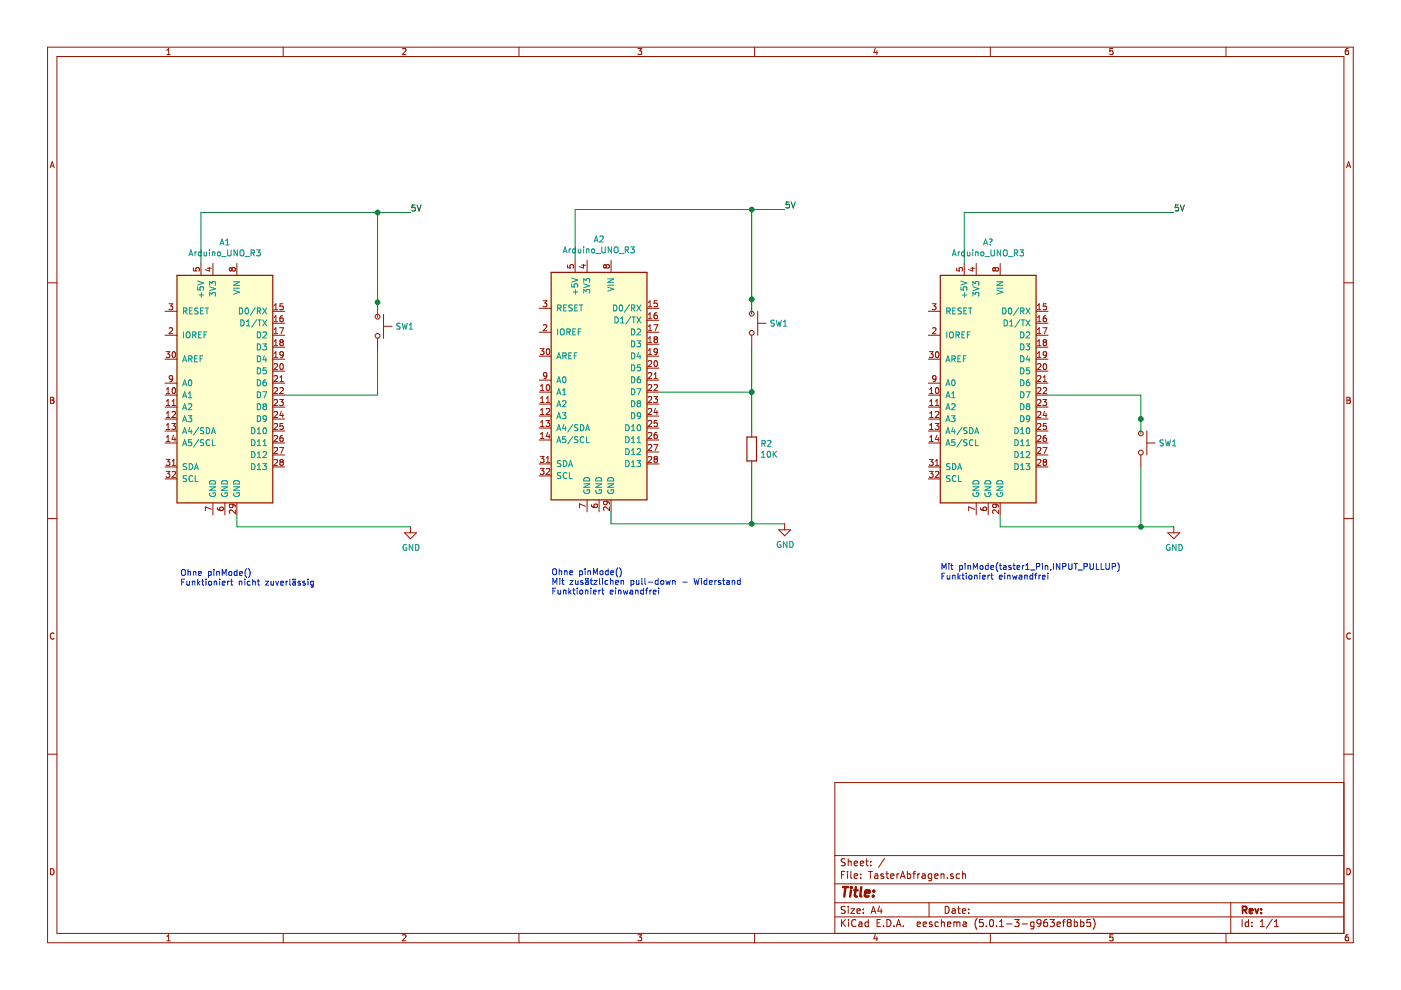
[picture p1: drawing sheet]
<svg xmlns="http://www.w3.org/2000/svg" width="297mm" height="210mm" viewBox="0 0 297 210" stroke-linecap="round" stroke-linejoin="round" font-family="sans-serif">
<g fill="#fffecd" stroke="#fffecd" stroke-width=".25">
<path d="M37.5 58.4h20.3v48.2h-20.3z" fill-rule="evenodd"/>
<path d="M116.9 57.8h20.3v48.2h-20.3z" fill-rule="evenodd"/>
<path d="M199.4 58.4h20.3v48.2h-20.3z" fill-rule="evenodd"/>
</g>
<path d="M37.5 58.4h20.3v48.2h-20.3zM116.9 57.8h20.3v48.2h-20.3zM199.4 58.4h20.3v48.2h-20.3zM158.4 92.7h2v5h-2z" fill="none" stroke="#981200" stroke-width=".25"/>
<g fill="none" stroke="#981200" stroke-width=".21">
<path d="M10.1 10h276.8v189.9h-276.8zM12.1 12h272.8v185.9h-272.8zM35.4 11.6h.7M35.4 10.6l.4-.3v1.3M60 10v2M85.3 10.4l.5-.1 .3 .3-.8 1h.8M110 10v2M135.3 10.3h.8l-.5 .5 .4 .1v.5l-.2 .2-.5-.2M160 10v2M185.6 10.2l-.3 .9h.8M185.9 10.7v.9M210 10v2"/>
<path d="M235.9 10.3h-.6v.6l.6-.1v.6l-.1 .2-.5-.2M259.9 10v2M285.9 10.3h-.4l-.2 .3-.1 .7 .3 .3 .4-.2v-.6h-.4l-.3 .2M10.6 35.6l.5-1.3 .4 1.3M10.7 35.2h.7M285.5 35.6l.4-1.3 .5 1.3M285.6 35.2h.6M10.1 60h2M41 56.8v.6l.6 .1-.1-.5 .2-.3h.3l.3 .3-.2 .5M42.6 55.8v2.6M44 56.9h.8M44.4 56.7v.8l-.9-.3"/>
<path d="M45.1 55.8v2.6M49.2 57l-.3-.3-.3 .3v.2l.3 .3 .3-.3M49.2 57l.2-.3h.3l.2 .3-.1 .3-.1 .2h-.3l-.2-.3M49.2 57v.2M50.2 55.8v2.6M120.3 56.2v.6h.6l-.1-.4 .3-.3h.3l.2 .3-.1 .4M121.9 55.2v2.6M123.3 56.2h.8M123.7 56.1v.7l-.9-.3M124.5 55.2v2.6M128.5 56.4l-.2-.3-.3 .3v.2l.2 .2 .3-.2M128.5 56.4l.2-.3h.3l.2 .3v.3l-.2 .1h-.3l-.2-.2"/>
<path d="M128.5 56.4v.2M129.6 55.2v2.6M202.8 56.8v.6l.6 .1-.1-.5 .3-.3h.3l.2 .3-.1 .5M204.4 55.8v2.6M205.8 56.9h.8M206.2 56.7v.8l-.9-.3M207 55.8v2.6M211 57l-.2-.3-.3 .3v.2l.2 .3 .3-.3M211 57l.2-.3h.3l.2 .3v.3l-.2 .2h-.3l-.2-.3M211 57v.2M212.1 55.8v2.6M284.9 60h2"/>
<path d="M35 66h2.5M35 71.1h2.5M35 76.2h2.5M35.2 74.6h.8l-.4 .4 .4 .2v.5l-.2 .1-.6-.1M35.8 64.4h.8l-.4 .5 .3 .1 .1 .4-.2 .3-.6-.2M35.9 69.6l.5-.1 .2 .3-.8 .9h.8M36.6 74.7l.2-.1a.67 .67 0 0 1 .4 .6 .67 .67 0 0 1-.4 .6l-.3-.5zM57.8 66h2.6M57.8 68.5h2.6M57.8 71.1h2.6M57.8 73.6h2.6M57.8 76.2h2.6"/>
<path d="M57.8 78.7h2.6M58.1 64.8l.4-.4v1.3M58.1 67.3l.4-.4v1.3M58.1 69.8l.4-.3v1.2M58.1 65.7h.8M58.1 72.4l.4-.4v1.3M58.1 74.9l.4-.3v1.2M58.1 68.2h.8M58.1 70.7h.8M58.1 73.3h.8M58.1 75.8h.8M58.1 77.2l.5-.1 .3 .4-.8 .9h.8"/>
<path d="M58.1 79.8l.5-.2 .3 .4-.8 .9h.8M59.3 69.5h.8l-.5 1.2M59.3 72.3h.1M59.3 72.3l.3 .3M59.3 72.3l.3-.3h.2l.3 .3M59.3 80l.4-.4v1.3M59.5 77.2l.1-.1a.67 .67 0 0 1 .5 .6 .67 .67 0 0 1-.5 .7l-.3-.5zM59.6 72.6l-.3 .2 .1 .4 .2 .1 .3-.1 .2-.1v-.3l-.3-.2M59.6 72.6h.2M59.9 66.9l-.4 .2-.2 .4 .1 .6 .5 .1 .2-.2-.2-.5-.3-.1-.3 .3M60 64.4h-.6l-.1 .6 .5-.1 .3 .2v.3l-.3 .3-.5-.2M60.1 72.3h.1"/>
<path d="M60.1 75.1l-.3 .2h-.3l-.1-.6 .4-.1 .3 .2-.1 .7-.2 .3h-.3M60.1 72.3l-.3 .3M80 71.7v2.6M81.3 69.2h1.8M81.3 66.6v5.1M114.3 65.4h2.6M114.3 70.4h2.6M114.3 75.5h2.6M114.5 73.9h.8l-.4 .5 .4 .1v.6l-.2 .1-.6-.1M115.2 63.8h.7l-.4 .5 .4 .1v.4l-.2 .2-.5-.1M115.2 69l.5-.2 .2 .4-.7 .9h.7M115.9 74l.2-.1a.67 .67 0 0 1 .5 .7 .67 .67 0 0 1-.5 .6l-.3-.5z"/>
<path d="M115.9 79.6l-.2 .2-.4-.1-.1-.1 .1-.5 .4-.1 .2 .3-.1 .8-.5 .2M137.2 65.4h2.5M137.2 67.9h2.5M137.2 70.4h2.5M137.2 73h2.5M137.2 75.5h2.5M137.2 78.1h2.5M137.4 64.1l.4-.3v1.2M137.4 66.7l.4-.4v1.3M137.4 69.2l.4-.4v1.3M137.4 65h.8M137.4 71.7l.4-.3v1.3"/>
<path d="M137.4 74.3l.4-.4v1.3M137.4 67.6h.8M137.4 70.1h.8M137.4 72.7h.8M137.4 75.2h.8M137.4 76.6l.5-.1 .3 .3-.8 .9h.8M137.4 79.1l.5-.1 .3 .4-.8 .9h.8M138.6 68.8h.9l-.6 1.3M138.7 79.4l.3-.4v1.3M138.8 76.6l.2-.1a.67 .67 0 0 1 .4 .6 .67 .67 0 0 1-.4 .6l-.3-.5zM138.9 71.9l-.2 .3v.3l.2 .2 .4-.1 .1-.2v-.2l-.3-.3M138.9 71.9l-.2-.2 .2-.3h.2l.3 .2-.3 .3"/>
<path d="M138.9 71.9h.2M139.3 66.3l-.5 .1-.1 .5v.5l.6 .1 .1-.2-.1-.4-.4-.1-.2 .2M139.3 63.8h-.6v.6l.4-.1 .3 .2v.3l-.3 .2-.4-.1M139.4 74.5l-.3 .2h-.3l-.1-.7 .4-.1 .3 .3-.1 .7-.2 .2-.3 .1M159.4 71.1v2.5M160.6 68.5h1.8M160.6 66v5.1M196.8 66h2.6M196.8 71.1h2.6M196.8 76.2h2.6M197.1 74.6h.7l-.4 .4 .4 .2v.5l-.2 .1-.5-.1M197.7 64.4h.7l-.4 .5 .4 .1v.4l-.2 .3-.5-.2"/>
<path d="M197.7 69.6l.5-.1 .2 .3-.7 .9h.7M198.4 74.7l.2-.1a.67 .67 0 0 1 .5 .6 .67 .67 0 0 1-.5 .6l-.3-.5zM219.7 66h2.5M219.7 68.5h2.5M219.7 71.1h2.5M219.7 73.6h2.5M219.7 76.2h2.5M219.7 78.7h2.5M219.9 65.7h.8M219.9 68.2h.8M219.9 70.7h.8M219.9 73.3h.8"/>
<path d="M219.9 75.8h.8M219.9 77.2l.5-.1 .3 .4-.8 .9h.8M219.9 79.8l.5-.2 .3 .4-.8 .9h.8M219.9 67.3l.4-.4v1.3M219.9 69.8l.4-.3v1.2M219.9 64.8l.4-.4v1.3M219.9 72.4l.4-.4v1.3M219.9 74.9l.4-.3v1.2M221.1 69.5h.9l-.6 1.2M221.2 72.3l.2-.3h.3l.2 .3M221.2 72.3h.1M221.2 72.3l.2 .3"/>
<path d="M221.2 80l.3-.4v1.3M221.3 77.2l.2-.1a.67 .67 0 0 1 .4 .6 .67 .67 0 0 1-.4 .7l-.3-.5zM221.4 72.6l-.2 .2v.4l.2 .1 .4-.1 .1-.1v-.3l-.2-.2M221.4 72.6h.3M221.8 66.9l-.5 .2-.1 .4v.6l.6 .1 .1-.2-.1-.5-.4-.1-.2 .3M221.8 64.4h-.6v.6l.5-.1 .2 .2v.3l-.2 .3-.5-.2M221.9 75.1l-.2 .2h-.4l-.1-.6 .5-.1 .2 .2-.1 .7-.1 .3h-.4M221.9 72.3h.1M221.9 72.3l-.2 .3M10.7 84.2h.5l.2 .3-.2 .3 .3 .3-.3 .4h-.5zM10.7 84.8h.5M35 83.8h2.5"/>
<path d="M35 86.3h2.5M35 88.8h2.5M35 91.4h2.5M35 93.9h2.5M35 81.2h2.5M35 99h2.5M35.2 97.4h.8l-.4 .5 .4 .1v.5l-.2 .2-.6-.2M35.2 99.9h.8l-.4 .5 .4 .2v.5l-.2 .1-.6-.1M35.3 83.4h.7M35.3 82.5l.3-.3v1.2M35.3 85.1l.3-.4v1.3M35.3 87.6l.3-.3v1.2"/>
<path d="M35.3 90.1l.3-.3v1.3M35.3 92.7l.3-.4v1.3M35.3 86h.7M35.3 88.5h.7M35.3 91.1h.7M35.3 93.6h.7M36.4 89.8h.8l-.4 .5 .3 .1 .1 .4-.2 .3-.6-.2M36.5 87.4l.5-.1 .2 .3-.8 .9h.8M36.5 86h.7M36.5 85.1l.3-.4v1.3M36.5 97.8l.3-.4v1.3M36.5 98.7h.7"/>
<path d="M36.6 82.3l.2-.1a.67 .67 0 0 1 .4 .6 .67 .67 0 0 1-.4 .6l-.3-.4zM36.6 80.2l-.2 .2h-.4l-.1-.2 .1-.4 .4-.2 .2 .3-.2 .9-.4 .1M36.8 92.3l-.3 .9h.8M37.1 92.8v.8M57.8 83.8h2.6M57.8 86.3h2.6M57.8 88.8h2.6M57.8 91.4h2.6M57.8 93.9h2.6M57.8 81.2h2.6M57.8 96.5h2.6M57.8 99h2.6"/>
<path d="M58.1 82.3l.5-.1 .3 .3-.8 .9h.8M58.1 84.8l.5-.1 .3 .4-.8 .9h.8M58.1 87.4l.5-.1 .3 .3-.8 .9h.8M58.1 89.9l.5-.1 .3 .3-.8 1h.8M58.1 92.5l.5-.2 .3 .4-.8 .9h.8M58.1 95l.5-.1 .3 .3-.8 .9h.8M58.1 97.5l.5-.1 .3 .4-.8 .9h.8M59.3 84.7h.8l-.5 .5 .4 .1 .1 .5-.3 .2-.5-.1M59.3 94.9h.8l-.5 1.2M59.3 82.3l.5-.1 .3 .3-.8 .9h.8M59.3 80.9h.8M59.6 98l-.3-.3 .3-.3h.2l.3 .3-.3 .3"/>
<path d="M59.6 98l-.3 .2 .1 .3 .2 .2 .3-.1 .2-.2v-.2l-.3-.2M59.6 98h.2M59.6 87.2l-.3 .9h.8M59.9 92.3l-.4 .2-.2 .4 .1 .6h.5l.2-.1-.2-.5-.3-.1-.3 .3M59.9 87.7v.8M60 89.8h-.6l-.1 .6 .5-.1 .3 .2v.3l-.3 .3-.5-.2M114.3 83.1h2.6M114.3 85.7h2.6M114.3 88.2h2.6M114.3 90.8h2.6M114.3 93.3h2.6M114.3 80.6h2.6"/>
<path d="M114.3 98.4h2.6M114.5 96.8h.8l-.4 .5 .4 .1v.5l-.2 .1-.6-.1M114.5 99.3h.8l-.4 .5 .4 .1v.6l-.2 .1-.6-.1M114.6 82.8h.7M114.6 81.9l.4-.4v1.3M114.6 84.4l.4-.3v1.2M114.6 87l.4-.4v1.3M114.6 89.5l.4-.3v1.2M114.6 92l.4-.3v1.3M114.6 85.3h.7M114.6 87.9h.7M114.6 90.4h.7"/>
<path d="M114.6 93h.7M115.8 89.2h.8l-.5 .4 .4 .2 .1 .4-.3 .2-.5-.1M115.8 86.7l.5-.1 .3 .4-.8 .9h.8M115.8 99.4l.5-.1 .3 .4-.8 .9h.8M115.8 85.3h.8M115.8 84.4l.4-.3v1.2M115.8 97.1l.4-.3v1.2M115.8 98h.8M115.9 81.7l.2-.2a.67 .67 0 0 1 .5 .7 .67 .67 0 0 1-.5 .6l-.3-.5zM116.1 91.6l-.3 .9h.8M116.4 92.1v.9M137.2 83.1h2.5"/>
<path d="M137.2 85.7h2.5M137.2 88.2h2.5M137.2 90.8h2.5M137.2 93.3h2.5M137.2 80.6h2.5M137.2 95.8h2.5M137.2 98.4h2.5M137.4 81.7l.5-.2 .3 .4-.8 .9h.8M137.4 84.2l.5-.1 .3 .3-.8 .9h.8M137.4 86.7l.5-.1 .3 .4-.8 .9h.8M137.4 89.3l.5-.1 .3 .3-.8 .9h.8M137.4 91.8l.5-.1 .3 .3-.8 1h.8"/>
<path d="M137.4 94.4l.5-.2 .3 .4-.8 .9h.8M137.4 96.9l.5-.1 .3 .3-.8 .9h.8M138.6 84.1h.8l-.4 .5 .3 .1 .1 .4-.3 .2-.5-.1M138.6 94.2h.9l-.6 1.3M138.7 81.7l.4-.2 .3 .4-.8 .9h.8M138.7 80.3h.7M138.9 97.3l-.2-.2 .2-.3h.2l.3 .2-.3 .3M138.9 97.3l-.2 .3v.3l.2 .1h.4l.1-.2v-.2l-.3-.3M138.9 97.3h.2M139 86.6l-.3 .9h.8M139.3 91.7l-.5 .1-.1 .5v.5l.6 .1 .1-.2-.1-.4-.4-.1-.2 .2M139.3 87v.9"/>
<path d="M139.3 89.2h-.6v.6l.4-.2 .3 .3v.3l-.3 .2-.4-.1M159.4 91.4v1.3M159.4 97.7v1.3M196.8 83.8h2.6M196.8 86.3h2.6M196.8 88.8h2.6M196.8 91.4h2.6M196.8 93.9h2.6M196.8 81.2h2.6M196.8 99h2.6M197.1 97.4h.7l-.4 .5 .4 .1v.5l-.2 .2-.5-.2M197.1 99.9h.7l-.4 .5 .4 .2v.5l-.2 .1-.5-.1"/>
<path d="M197.1 83.4h.7M197.1 86h.7M197.1 88.5h.7M197.1 91.1h.7M197.1 93.6h.7M197.1 82.5l.4-.3v1.2M197.1 85.1l.4-.4v1.3M197.1 87.6l.4-.3v1.2M197.1 90.1l.4-.3v1.3M197.1 92.7l.4-.4v1.3M198.3 89.8h.8l-.5 .5 .4 .1 .1 .4-.3 .3-.5-.2M198.3 86h.8"/>
<path d="M198.3 87.4l.5-.1 .3 .3-.8 .9h.8M198.3 98.7h.8M198.3 85.1l.4-.4v1.3M198.3 97.8l.4-.4v1.3M198.4 82.3l.2-.1a.67 .67 0 0 1 .5 .6 .67 .67 0 0 1-.5 .6l-.3-.4zM198.4 80.2l-.2 .2h-.4l-.1-.2 .1-.4 .4-.2 .2 .3-.1 .9-.5 .1M198.6 92.3l-.3 .9h.8M198.9 92.8v.8M219.7 83.8h2.5M219.7 86.3h2.5M219.7 88.8h2.5M219.7 91.4h2.5"/>
<path d="M219.7 93.9h2.5M219.7 81.2h2.5M219.7 96.5h2.5M219.7 99h2.5M219.9 82.3l.5-.1 .3 .3-.8 .9h.8M219.9 84.8l.5-.1 .3 .4-.8 .9h.8M219.9 87.4l.5-.1 .3 .3-.8 .9h.8M219.9 89.9l.5-.1 .3 .3-.8 1h.8M219.9 92.5l.5-.2 .3 .4-.8 .9h.8M219.9 95l.5-.1 .3 .3-.8 .9h.8M219.9 97.5l.5-.1 .3 .4-.8 .9h.8M221.1 84.7h.8l-.4 .5 .3 .1 .1 .5-.2 .2-.6-.1"/>
<path d="M221.1 94.9h.9l-.6 1.2M221.2 82.3l.5-.1 .2 .3-.8 .9h.8M221.2 80.9h.7M221.4 98l-.2-.3 .2-.3h.3l.2 .3-.2 .3M221.4 98l-.2 .2v.3l.2 .2 .4-.1 .1-.2v-.2l-.2-.2M221.4 98h.3M221.5 87.2l-.3 .9h.8M221.8 92.3l-.5 .2-.1 .4v.6h.6l.1-.1-.1-.5-.4-.1-.2 .3M221.8 87.7v.8M221.8 89.8h-.6v.6l.5-.1 .2 .2v.3l-.2 .3-.5-.2M241.9 96.5v2.5M243.2 93.9h1.7"/>
<path d="M243.2 91.4v5.1M285.6 84.2h.4l.3 .3-.3 .3 .3 .3-.2 .4h-.5zM285.6 84.8h.4M10.1 109.9h2M35 101.5h2.5M36.5 100.1l.5-.2 .2 .4-.8 .9h.8M44.8 108l-1.3-.5v.8M45.1 106.6v2.6M46.1 107.6l.1 .5 .4 .1 .7-.1v-.5l-.2-.1-.5 .1v.4l.2 .2M47.7 106.6v2.6M49.2 106.9l.2 .3v.3l-.7 .1-.1-.4 .3-.3 .7 .1 .2 .2 .1 .3M49.9 108.1v.8l-.9-.8-.4 .3 .1 .5"/>
<path d="M50.2 106.6v2.6M85.8 113h2.5l-1.3 1.2zM87 111.7v1.3M114.3 100.9h2.6M124.1 107.4l-1.2-.6v.9M124.5 106v2.5M125.4 107l.1 .4 .5 .2 .6-.1v-.5l-.1-.1-.5 .1-.1 .4 .2 .2M127 106v2.5M128.5 106.3l.2 .2v.4h-.6l-.1-.4 .2-.2h.7l.3 .2v.4M129.2 107.5v.8l-.9-.8-.3 .2 .1 .5M129.6 106v2.5M165.1 112.3h2.5l-1.2 1.3z"/>
<path d="M166.4 111.1v1.2M196.8 101.5h2.6M198.3 100.1l.5-.2 .3 .4-.8 .9h.8M206.6 108l-1.2-.5v.8M207 106.6v2.6M207.9 107.6l.1 .5 .5 .1 .6-.1v-.5l-.1-.1-.5 .1-.1 .4 .3 .2M209.5 106.6v2.6M211 106.9l.2 .3v.3l-.6 .1-.1-.4 .2-.3 .7 .1 .3 .2v.3M211.7 108.1v.8l-.9-.8-.3 .3 .1 .5M212.1 106.6v2.6M247.6 113h2.5l-1.2 1.2zM248.9 111.7v1.3"/>
<path d="M284.9 109.9h2M11.5 134.3a.58 .58 0 0 0-.8 .5 .58 .58 0 0 0 .8 .6M286.3 134.3a.58 .58 0 0 0-.8 .5 .58 .58 0 0 0 .8 .6M10.1 159.9h2M284.9 159.9h2M284.9 165.9h-107.9v32M10.7 184.2a.65 .65 0 0 1 .8 .6 .65 .65 0 0 1-.8 .7zM35.4 198.5l.4-.3v1.3M35.4 199.5h.7M60 197.9v2M85.3 198.3l.5-.1 .3 .3-.8 1h.8M110 197.9v2"/>
<path d="M135.3 198.2h.8l-.5 .5 .4 .1v.6l-.2 .1-.5-.1M160 197.9v2M177 194.4h107.9M177 191.4h107.9M177 187.4h107.9M177 181.4h107.9M178.4 185.5h.5M178.4 195v1.5M178.6 195.6l.7 .9M179.1 184.8h-.7v1.5M179.2 192.2h-.6l-.3 .2 .2 .4 .6 .3v.4l-.2 .2-.6-.1M179.2 182.1h-.6l-.3 .2 .2 .4 .6 .3v.4l-.2 .2-.6-.1"/>
<path d="M179.3 195l-.9 .8M179.7 184.8v.1M179.7 185.3v1M179.8 182.1v1.5M179.8 192.2v.1M179.8 192.7v1M179.8 182.7l.2-.1h.4l.1 1M179.9 195v.1M179.9 195.5v1M180.4 192.7h.8l-.8 1h.8M180.4 184.8v1.3l.2 .2M181.1 185.8l.7-.2v-.3h-.5l-.2 .2 .1 .7h.6"/>
<path d="M181.1 183.1l.7-.2v-.3h-.5l-.2 .2 .1 .7h.6M181.5 195.1a.59 .59 0 0 0-.8 0 .59 .59 0 0 0-.1 .7 .56 .56 0 0 0 .2 .6 .56 .56 0 0 0 .7-.1M181.7 193.2l.7-.2-.1-.2-.4-.1-.2 .2 .1 .7h.5M182.1 195.5h.6l.1 1M182.4 183.1l.7-.2-.1-.3h-.4l-.2 .2 .1 .7h.5M182.5 186.1v.2M182.5 185.3v.2M182.8 195.8l-.5 .1-.3 .2 .3 .4 .5-.1M183 193.5v.2M183 192.8v.1M183.5 182.6h.6M183.7 182.1v1.3l.4 .2"/>
<path d="M184.1 195.5h-.4l-.3 .2 .1 .6 .2 .2 .4-.1M184.1 195v1.5M184.1 184.8h.9M184.5 184.8v1.5M184.6 183.4v.2M184.6 182.6v.2M184.7 193.7l.5-1.5 .5 1.5M184.8 193.2h.8M185.5 185.3h.5l.1 1M185.6 198.1l-.3 .9h.8M185.9 198.6v.9M186 195.7h.5"/>
<path d="M186.1 185.6l-.5 .1-.2 .2 .2 .4 .5-.1M186.5 192.1l-.4 1.1h1M186.7 195h-.7v1.5h.7M186.8 192.7v1M187.3 196.3v.2M187.3 185.3h-.3l-.3 .2 .1 .2 .5 .1v.4h-.6M187.5 182l-1.2 1.9M187.8 185.3h.6M188 195a.76 .76 0 0 1 .9 .7 .76 .76 0 0 1-.9 .8zM188 184.8v1.3l.4 .2M188.8 185.8l.7-.2v-.3h-.5l-.2 .2 .1 .7h.6M189.5 196.3v.2"/>
<path d="M190 196.5l.5-1.5 .5 1.5M190.2 196h.7M190.2 185.3v1M190.6 185.3l-.4 .2M190.9 186.3l.5-1.5 .5 1.5M191 185.8h.7M191.5 196.3v.2M192.4 185.3h.4l.3 .2-.1 .6-.2 .2-.4-.1M192.4 184.8v1.5M193.5 185.3h.6M194.1 184.8l-.3 .2v1.3M194.5 196l.7-.2-.1-.3h-.4l-.2 .2v.7h.6"/>
<path d="M194.6 185.3v1M195 185.3l-.4 .2M195.5 185.3h.6l.1 1M195.7 196l.7-.2v-.3h-.4l-.3 .2 .1 .7h.6M196.2 185.6l-.5 .1-.2 .2 .2 .4 .5-.1M197 191.4v3M197.5 185.3h-.4l-.3 .2 .1 .6 .2 .2 .4-.1M197.5 185.3v1.2l-.3 .3-.3-.1M197.6 195.5h-.4l-.2 .2 .1 .2 .5 .1v.4h-.6M198.2 185.8l.7-.2-.1-.3h-.4l-.2 .2v.7h.6M199 195.5h-.5l-.3 .2 .1 .6 .2 .2 .5-.1M199.5 185.4l.2-.1h.4v1"/>
<path d="M199.5 185.3v1M199.6 195.6l.2-.1h.3l.1 1M199.6 195v1.5M200.4 192.2a.75 .75 0 0 1 .8 .7 .75 .75 0 0 1-.8 .8zM200.9 196l.7-.2-.1-.3h-.4l-.2 .2v.7h.6M200.9 186.1v.2M201.9 192.8h.6v.9M202.1 185.3h-.4l-.2 .2 .1 .2 .5 .1v.4h-.6M202.2 195.6l.5-.1 .2 .2M202.2 195.5v1M202.5 193l-.5 .1-.2 .2 .2 .4 .5-.1M202.9 195.7v.8"/>
<path d="M202.9 195.7l.2-.2h.3l.1 1M203 192.7h.6M203.2 192.2v1.3l.4 .2M203.4 185.3h-.4l-.3 .2 .1 .6 .2 .2 .4-.1M204 193.2l.7-.2v-.2l-.5-.1-.2 .2 .1 .7h.6M204.1 185.4l.2-.1h.3l.1 1M204.1 184.8v1.5M204.2 195.5h.6l.1 1M204.9 195.8l-.5 .1-.2 .2 .2 .4 .5-.1M205.4 192.8v.1M205.4 193.5v.2M207.2 194.8a1.71 1.71 0 0 0 0 2.2"/>
<path d="M208.4 195h-.7l-.1 .7 .8-.1 .1 .2-.1 .5-.2 .2-.6-.2M209.1 196.3v.2M209.9 195.1l.4-.1a.85 .85 0 0 1-.1 1.5l-.3-.2-.1-.4zM210 197.9v2M211.3 196.3v.2M211.9 196.5h.9M211.9 195.4l.5-.4v1.5M213.4 195.9h1.2M215.1 195h1l-.5 .5 .4 .2v.6l-.2 .2-.7-.2M216.7 195.9h1.1M219.2 195.5h-.4l-.3 .2 .1 .6 .2 .2 .4-.1M219.2 195.5v1.2l-.3 .3-.3-.1"/>
<path d="M220.7 195.6l-.3 .3h-.3l-.3-.3 .2-.6h.4l.2 .1a1.13 1.13 0 0 1-.2 1.3l-.4 .1M222 195h-.5a1.11 1.11 0 0 0-.1 1.4l.5 .1 .2-.2v-.5l-.2-.3-.5 .1-.1 .2M222.6 195h1l-.6 .5 .5 .2v.6l-.2 .2-.7-.2M224.1 196l.7-.2v-.3h-.5l-.2 .2 .1 .7h.6M225.3 195.5h.5M225.8 195l-.3 .2v1.3M226.6 195.6l-.3 .3v.4l.3 .2 .4-.1 .1-.2v-.5l-.3-.1M226.6 195.6l-.3-.3 .3-.3 .5 .1v.4l-.3 .1M226.6 195.6h.2M227.8 195.5h.4l.3 .2-.1 .6-.2 .2-.4-.1M227.8 195v1.5M229.1 195.5h.4l.3 .2-.1 .7h-.6"/>
<path d="M229.1 195v1.5M231.2 195h-.7l-.1 .7 .7-.1 .1 .7-.2 .2-.6-.2M231.8 194.8a1.71 1.71 0 0 1 0 2.2M235.9 198.2h-.6v.6l.6-.1v.7l-.1 .1-.5-.1M259.9 197.9v2M260.9 191.4v6.5M263.4 195v1.5M264.7 195.5h-.4l-.3 .2 .1 .7h.6M264.7 195v1.5M265.4 196.3v.2M265.4 195.5v.2M267.2 196.5h.9"/>
<path d="M267.2 195.4l.4-.4v1.5M269.8 194.9l-1.3 1.9M270.2 196.5h.9M270.2 195.4l.4-.4v1.5M285.6 184.2a.65 .65 0 0 1 .7 .6 .65 .65 0 0 1-.7 .7zM285.9 198.2h-.4l-.2 .3-.1 .7 .3 .3 .4-.1v-.7h-.4l-.3 .2"/>
<circle cx="80" cy="71.2" r=".51"/>
<circle cx="80" cy="67.1" r=".51"/>
<circle cx="159.4" cy="66.5" r=".51"/>
<circle cx="159.4" cy="70.6" r=".51"/>
<circle cx="241.9" cy="96" r=".51"/>
<circle cx="241.9" cy="91.9" r=".51"/>
</g>
<g fill="none" stroke="#009596" stroke-width=".21">
<path d="M40.1 54.2l.4-1.2 .4 1.2M40.2 53.9h.6M41.3 53.4v.8M41.7 53.4l-.4 .2M41.9 59.6l1.3 .4-1.3 .4M42.7 53v1.2h-.5l-.1-.7h.6M43.3 53.4v.8l.5-.1M43.8 53.4v.8M44.4 53v.1M44.4 53.4v.8M45 53.4v.8M45 53.5h.5l.1 .7"/>
<path d="M46.2 53.5l.3-.1 .3 .2-.2 .6-.4-.1zM46.6 51.9l.5-1.2 .4 1.2M46.8 51.6h.6M47 54.4h1M47.9 51l.3-.3v1.2M47.9 51.9h.7M48.3 53v1l.2 .2h.4l.1-.2v-1M49.5 59.8h1.3l-1.3 .7h1.3M50.3 53v1.2l-.7-1.2v1.2M50.9 53.2l.3-.2a.44 .44 0 0 1 .5 .4v.7l-.5 .1-.3-.1zM52 54.4h.9M53.2 53.6l.7-.1v-.4l-.7-.1v1.2"/>
<path d="M53.5 53.6l.5 .6M54.4 53h.8l-.5 .5 .4 .1 .1 .4-.3 .2-.5-.1M119.4 53.6l.4-1.3 .4 1.3M119.5 53.3h.6M120.7 52.8v.8M121 52.8l-.3 .2M121.2 58.9l1.3 .5-1.3 .4M122 52.8h-.4l-.2 .2 .1 .6h.5M122 52.3v1.3M122.6 52.8v.8l.5-.1M123.1 52.8v.8M123.7 52.3v.2"/>
<path d="M123.7 52.8v.8M123.8 59.9v-.8l.4 .4 .2-.4h.5l.1 .2-.1 .6M124.3 52.8v.8M124.3 52.9l.5-.1 .1 .8M125.5 52.8h.3l.3 .2-.1 .6-.5-.1zM126 51.3l.4-1.3 .4 1.3M126.1 50.9h.6M126.3 53.7h1M127.2 50.2l.5-.2 .2 .4-.8 .9h.8M127.6 52.3v1.1l.3 .2h.3l.1-.2v-1.1M128.8 59.1h1.3l-1.3 .8h1.3M129.7 52.3v1.3l-.8-1.3v1.3"/>
<path d="M130.3 52.5l.2-.2a.44 .44 0 0 1 .5 .5v.6l-.5 .2-.2-.2zM131.3 53.7h1M132.6 53l.6-.1v-.4l-.6-.2v1.3M132.9 53l.4 .6M133.7 52.3h.8l-.4 .5 .3 .2 .1 .4-.3 .2-.5-.1M201.9 54.2l.4-1.2 .4 1.2M202 53.9h.6M203.2 53.4v.8M203.5 53.4l-.3 .2M203.7 59.6l1.3 .4-1.3 .4M204.5 53v1.2h-.5l-.1-.7h.6M205.1 53.4l.1 .8 .4-.1"/>
<path d="M205.6 53.4v.8M206.2 53v.1M206.2 53.4v.8M206.9 53.5h.4l.1 .7M206.9 53.4v.8M208 53.5l.3-.1 .3 .2-.1 .6-.5-.1zM208.5 51.9l.5-1.2 .4 1.2M208.7 51.6h.6M208.8 54.4h1M209.7 50.7h.5a.46 .46 0 0 1-.2 .7v.1M210 51.8v.1M210.1 53v1l.3 .2h.3l.1-.2v-1"/>
<path d="M211.3 59.8h1.3l-1.3 .7h1.3M212.2 53v1.2l-.8-1.2v1.2M212.8 53.2l.2-.2a.44 .44 0 0 1 .6 .4l-.1 .7-.5 .1-.2-.1zM213.8 54.4h1M215.1 53.6l.6-.1v-.4l-.6-.1v1.2M215.4 53.6l.4 .6M216.2 53h.8l-.4 .5 .3 .1 .1 .4-.2 .2-.6-.1M38.7 76.7l.5-1.3 .4 1.3M38.8 76.4h.7M38.9 66l.7-.1v-.5l-.7-.1v1.3M38.9 70.4v1.2M39.2 66l.4 .6"/>
<path d="M39.5 70.5l.3-.1a.44 .44 0 0 1 .5 .4l-.1 .7-.4 .1-.3-.1zM40 76.1h.6l.1-.2v-.3l-.7-.2v1.3M40.2 65.9h.4M40.3 76.1l.4 .6M40.8 65.3h-.6v1.3h.6M40.9 71l.6-.1v-.4l-.6-.1v1.2M41.2 71l.4 .6M41.3 76.1h.4M41.9 75.4h-.6v1.3h.6M41.9 60.8v.7h.6l-.1-.2 .1-.5h.5l.2 .2-.2 .5M42 65.4l-.5-.1-.2 .1 .1 .5 .5 .1 .1 .3-.3 .3-.4-.1M42.1 71h.4"/>
<path d="M42.2 62.6h1M42.4 76.1h.4M42.5 65.9h.5M42.7 62.1v.9M42.7 70.4h-.6v1.2h.6M43 75.4h-.6v1.3M43.1 65.3h-.6v1.3h.6M43.3 71h.4M43.5 65.3h.7M43.9 70.4h-.6v1.2M43.9 65.3v1.3M44.4 60.5v-.8l.5 .4 .1-.3h.6l.1 .2-.1 .5"/>
<path d="M44.4 62.8v-.8l.5 .4 .1-.3h.6l.1 .1-.1 .6M44.4 60.8l1.3 .4-1.3 .4M49.5 61.5l1.3 .4-1.3 .5M49.5 61.1h1.3M50.8 65.3a.64 .64 0 0 1 .7 .6 .64 .64 0 0 1-.7 .7zM51.1 67.8a.64 .64 0 0 1 .7 .7 .64 .64 0 0 1-.7 .6zM52.1 65.4l.2-.1a.67 .67 0 0 1 .4 .6 .67 .67 0 0 1-.4 .7l-.4-.5zM52.3 69.1h.7M52.3 68.2l.3-.4v1.3M54.1 65.2l-1.1 1.7M54.4 67.8l-1.1 1.6M54.6 66l.6-.1v-.5l-.6-.1v1.3"/>
<path d="M54.6 70.4a.64 .64 0 0 1 .7 .6 .64 .64 0 0 1-.7 .6zM54.6 72.9a.64 .64 0 0 1 .7 .6 .64 .64 0 0 1-.7 .7zM54.6 75.4a.64 .64 0 0 1 .7 .7 .64 .64 0 0 1-.7 .6zM54.6 78a.64 .64 0 0 1 .7 .6 .64 .64 0 0 1-.7 .7zM54.7 67.8h.7M54.9 66l.4 .6M55 67.8v1.3M55.7 65.3l.8 1.3M55.7 67.8l.8 1.3M55.7 72.9h.8l-.4 .5 .3 .1v.5l-.2 .2-.5-.2M55.8 70.5l.4-.1 .3 .3-.8 .9h.8M56.1 75.4l-.3 .9h.7"/>
<path d="M56.4 75.9v.8M56.4 78h-.6v.6l.2-.1 .4 .1v.5l-.2 .2-.4-.2M56.5 65.3l-.8 1.3M56.5 67.8l-.8 1.3M84.8 68.6l-.5-.1-.1 .1v.4l.5 .3 .1 .3-.2 .2-.5-.1M85.3 68.5l.3 1.3 .2-.9 .2 .9 .3-1.3M86.8 69.8h.7M86.8 68.9l.3-.4v1.3M118.1 76.1l.4-1.3 .4 1.3M118.2 75.7h.6M118.2 65.3l.7-.1v-.4l-.7-.1v1.2M118.2 69.7v1.3"/>
<path d="M118.5 65.3l.5 .6M118.8 69.9l.3-.2a.44 .44 0 0 1 .5 .5v.6l-.5 .2-.3-.2zM119.3 75.5l.6-.1 .2-.2-.1-.3-.7-.1v1.3M119.5 65.3h.4M119.6 75.5l.5 .6M120.1 64.7h-.6v1.2h.6M120.2 70.4l.6-.1v-.4l-.6-.2v1.3M120.5 70.4l.4 .6M120.6 75.4h.4M121.2 74.8h-.6v1.3h.6M121.2 60.2v.6l.6 .1-.1-.2 .1-.5h.6l.1 .2-.1 .5M121.3 64.7h-.5l-.1 .1v.4l.5 .2 .1 .3-.2 .2h-.5"/>
<path d="M121.5 70.3h.4M121.5 61.9h1M121.8 75.4h.4M121.9 65.3h.4M122 61.4v1M122 69.7h-.5v1.3h.5M122.3 74.8h-.5v1.3M122.5 64.7h-.6v1.2h.6M122.6 70.3h.4M122.8 64.7h.8M123.2 69.7h-.6v1.3M123.2 64.7v1.2"/>
<path d="M123.8 62.1v-.7l.4 .4 .2-.4h.5l.1 .2-.1 .5M123.8 60.2l1.2 .4-1.2 .4M128.8 60.5h1.3M128.8 60.9l1.3 .4-1.3 .4M130.1 64.7a.64 .64 0 0 1 .7 .6 .64 .64 0 0 1-.7 .6zM130.4 67.2a.64 .64 0 0 1 .7 .6 .64 .64 0 0 1-.7 .7zM131.4 64.8l.2-.1a.67 .67 0 0 1 .4 .6 .67 .67 0 0 1-.4 .6l-.3-.5zM131.6 68.5h.7M131.6 67.6l.4-.4v1.3M133.5 64.6l-1.1 1.6M133.8 67.1l-1.1 1.7M133.9 65.3h.6l.1-.5-.7-.1v1.2"/>
<path d="M133.9 69.7a.64 .64 0 0 1 .7 .7 .64 .64 0 0 1-.7 .6zM133.9 74.8a.64 .64 0 0 1 .7 .6 .64 .64 0 0 1-.7 .7zM133.9 72.3a.64 .64 0 0 1 .7 .6 .64 .64 0 0 1-.7 .6zM133.9 77.4a.64 .64 0 0 1 .7 .6 .64 .64 0 0 1-.7 .6zM133.9 79.9a.64 .64 0 0 1 .7 .6 .64 .64 0 0 1-.7 .7zM134 67.2h.7M134.2 65.3l.4 .6M134.4 67.2v1.3M135 64.7l.9 1.2M135 67.2l.9 1.3M135 72.3h.8l-.4 .5 .4 .1v.5l-.2 .1-.6-.1M135.1 69.9l.5-.2 .2 .4-.8 .9h.8"/>
<path d="M135.4 74.8l-.3 .8h.8M135.7 79.9h-.2a.79 .79 0 0 0-.2 1.3l.5-.2v-.5l-.5-.1-.2 .2M135.7 75.2v.9M135.8 77.4h-.6l-.1 .6 .2-.2 .5 .2v.5l-.2 .1-.5-.1M135.9 64.7l-.9 1.2M135.9 67.2l-.9 1.3M164.2 68l-.5-.1-.2 .1v.4l.6 .2 .1 .3-.3 .3-.5-.1M164.6 67.9l.3 1.3 .2-1 .3 1 .3-1.3M166.1 69.2h.7M166.1 68.2l.4-.3v1.3M200.6 76.7l.4-1.3 .4 1.3M200.7 76.4h.6"/>
<path d="M200.7 66l.7-.1v-.5l-.7-.1v1.3M200.7 70.4v1.2M201 66l.5 .6M201.3 70.5l.3-.1a.44 .44 0 0 1 .5 .4v.7l-.5 .1-.3-.1zM201.8 76.1h.6l.2-.2-.1-.3-.7-.2v1.3M202 65.9h.4M202.1 76.1l.5 .6M202.6 65.3h-.6v1.3h.6M202.7 71l.6-.1v-.4l-.6-.1v1.2M203 71l.4 .6M203.1 76.1h.4M203.7 75.4h-.6v1.3h.6"/>
<path d="M203.7 60.8v.7h.6l-.1-.2 .1-.5h.6l.1 .2-.1 .5M203.8 65.4l-.5-.1-.1 .1v.5l.5 .1 .1 .3-.2 .3-.5-.1M204 71h.4M204 62.6h1M204.3 76.1h.4M204.4 65.9h.4M204.5 62.1v.9M204.5 70.4h-.5v1.2h.5M204.8 75.4h-.5v1.3M205 65.3h-.6v1.3h.6M205.1 71h.4M205.3 65.3h.8"/>
<path d="M205.7 70.4h-.6v1.2M205.7 65.3v1.3M206.3 62.8v-.8l.4 .4 .2-.3h.5l.1 .1-.1 .6M206.3 60.5v-.8l.4 .4 .2-.3h.5l.1 .2-.1 .5M206.3 60.8l1.2 .4-1.2 .4M211.3 61.1h1.3M211.3 61.5l1.3 .4-1.3 .5M212.6 65.3a.64 .64 0 0 1 .7 .6 .64 .64 0 0 1-.7 .7zM212.9 67.8a.64 .64 0 0 1 .7 .7 .64 .64 0 0 1-.7 .6zM213.9 65.4l.2-.1a.67 .67 0 0 1 .4 .6 .67 .67 0 0 1-.4 .7l-.3-.5zM214.1 69.1h.7M214.1 68.2l.4-.4v1.3"/>
<path d="M216 65.2l-1.1 1.7M216.3 67.8l-1.1 1.6M216.4 66l.6-.1 .1-.5-.7-.1v1.3M216.4 70.4a.64 .64 0 0 1 .7 .6 .64 .64 0 0 1-.7 .6zM216.4 72.9a.64 .64 0 0 1 .7 .6 .64 .64 0 0 1-.7 .7zM216.4 75.4a.64 .64 0 0 1 .7 .7 .64 .64 0 0 1-.7 .6zM216.4 78a.64 .64 0 0 1 .7 .6 .64 .64 0 0 1-.7 .7zM216.5 67.8h.7M216.7 66l.4 .6M216.9 67.8v1.3M217.5 72.9h.8l-.4 .5 .4 .1v.5l-.2 .2-.6-.2M217.5 65.3l.9 1.3"/>
<path d="M217.5 67.8l.9 1.3M217.6 70.5l.5-.1 .2 .3-.8 .9h.8M217.9 75.4l-.3 .9h.8M218.2 75.9v.8M218.3 78h-.6l-.1 .6 .2-.1 .5 .1v.5l-.2 .2-.5-.2M218.4 65.3l-.9 1.3M218.4 67.8l-.9 1.3M38.7 84.3l.5-1.2 .4 1.2M38.7 86.9l.5-1.3 .4 1.3M38.7 89.4l.5-1.3 .4 1.3M38.7 91.9l.5-1.2 .4 1.2M38.7 94.5l.5-1.3 .4 1.3"/>
<path d="M38.7 81.8l.5-1.3 .4 1.3M38.8 84h.7M38.8 86.5h.7M38.8 89.1h.7M38.8 91.6h.7M38.8 94.1h.7M38.8 81.4h.7M39.6 98.4l-.5-.1-.2 .1v.4l.6 .2 .1 .3-.3 .3-.5-.1M39.9 88.1h.8l-.5 .5 .4 .1v.6l-.2 .1-.5-.1M39.9 84.3h.8M39.9 83.4l.4-.3v1.2M39.9 85.7l.5-.1 .3 .4-.8 .9h.8"/>
<path d="M40.1 80.7l.1-.2a.69 .69 0 0 1 .5 .7 .69 .69 0 0 1-.5 .6l-.3-.5zM40.1 98.3a.64 .64 0 0 1 .8 .6 .64 .64 0 0 1-.8 .7zM40.2 90.6l-.3 .9h.8M40.5 91.1v.8M40.6 93.2h-.6l-.1 .6 .2-.1 .4 .1 .1 .6-.2 .1-.5-.1M41.2 99.6l.4-1.3 .4 1.3M41.3 99.2h.6M42.1 90.6l-1.1 1.7M42.1 93.2l-1.1 1.6M43.2 93.3l-.5-.1-.2 .1v.4l.6 .3 .1 .3-.2 .2-.5-.1M43.2 90.8l-.5-.1-.2 .1v.4l.6 .2 .1 .3-.2 .2h-.5M43.7 90.7a.64 .64 0 0 1 .8 .6 .64 .64 0 0 1-.8 .6z"/>
<path d="M44.5 93.3a.55 .55 0 0 0-.8 .1 .55 .55 0 0 0 0 .8l.4 .3 .4-.1M44.8 91.9l.4-1.2 .5 1.2M45 91.6h.6M45 93.2v1.3h.6M53.3 90.7a.64 .64 0 0 1 .8 .6 .64 .64 0 0 1-.8 .6zM53.3 93.2a.64 .64 0 0 1 .8 .7 .64 .64 0 0 1-.8 .6zM53.3 95.8a.64 .64 0 0 1 .8 .6 .64 .64 0 0 1-.8 .6zM53.3 98.3a.64 .64 0 0 1 .8 .6 .64 .64 0 0 1-.8 .7zM54.6 83.1a.64 .64 0 0 1 .7 .6 .64 .64 0 0 1-.7 .6zM54.6 85.6a.64 .64 0 0 1 .7 .6 .64 .64 0 0 1-.7 .7zM54.6 88.1a.64 .64 0 0 1 .7 .7 .64 .64 0 0 1-.7 .6zM54.6 91.9h.7"/>
<path d="M54.6 94.5h.7M54.6 80.5a.64 .64 0 0 1 .7 .7 .64 .64 0 0 1-.7 .6zM54.6 91l.3-.3v1.2M54.6 93.6l.3-.4v1.3M54.6 96.1l.3-.3v1.2M54.6 98.6l.3-.3v1.3M54.6 97h.7M54.6 99.6h.7M55.7 98.3h.8l-.4 .5 .3 .1v.5l-.2 .2-.5-.2M55.7 83.1h.8l-.5 1.2M55.8 94.5h.7M55.8 95.9l.4-.1 .3 .3-.8 .9h.8"/>
<path d="M55.8 93.6l.3-.4v1.3M55.9 90.8l.2-.1a.67 .67 0 0 1 .4 .6 .67 .67 0 0 1-.4 .6l-.3-.4zM56 86.2l-.2-.3 .2-.3 .4 .1v.3l-.2 .2M56 86.2l-.2 .2v.2l.2 .3 .4-.1 .1-.2-.1-.3-.2-.1M56 86.2h.2M56.4 80.5h-.3a.79 .79 0 0 0-.1 1.3l.4-.1v-.6l-.4-.1-.2 .3M56.5 88.7l-.3 .2h-.3l-.1-.2v-.4l.4-.2 .3 .3-.1 .7-.2 .3h-.3M118.1 83.7l.4-1.3 .4 1.3M118.1 86.2l.4-1.2 .4 1.2M118.1 88.8l.4-1.3 .4 1.3M118.1 91.3l.4-1.3 .4 1.3M118.1 93.9l.4-1.3 .4 1.3"/>
<path d="M118.1 81.2l.4-1.3 .4 1.3M118.2 83.3h.6M118.2 85.9h.6M118.2 88.4h.6M118.2 91h.6M118.2 93.5h.6M118.2 80.8h.6M118.9 97.7h-.5l-.2 .1v.3l.6 .3 .1 .3-.2 .2h-.5M119.2 87.5h.8l-.4 .5 .3 .1v.6l-.7-.1M119.3 83.7h.7M119.3 82.8l.3-.4v1.3M119.3 85.1l.5-.1 .2 .3-.8 .9h.8"/>
<path d="M119.4 80l.2-.1a.69 .69 0 0 1 .4 .6 .69 .69 0 0 1-.4 .7l-.3-.5zM119.4 97.7a.64 .64 0 0 1 .8 .6 .64 .64 0 0 1-.8 .6zM119.6 90l-.3 .9h.8M119.9 90.5v.8M119.9 92.6h-.6v.6l.1-.1h.5v.6l-.1 .2-.5-.2M120.5 98.9l.5-1.2 .4 1.2M120.7 98.6h.6M121.5 90l-1.1 1.6M121.5 92.5l-1.1 1.7M122.5 92.7l-.5-.1-.1 .1v.4l.5 .2 .1 .3-.2 .3-.5-.1M122.5 90.1l-.5-.1-.1 .2v.3l.5 .3 .1 .3-.2 .2h-.5M123.1 90a.64 .64 0 0 1 .7 .7 .64 .64 0 0 1-.7 .6z"/>
<path d="M123.8 92.7a.55 .55 0 0 0-.7 .1 .55 .55 0 0 0 0 .7l.3 .4 .4-.2M124.2 91.3l.4-1.3 .4 1.3M124.3 91h.6M124.3 92.6v1.3h.7M132.7 90a.64 .64 0 0 1 .7 .7 .64 .64 0 0 1-.7 .6zM132.7 92.6a.64 .64 0 0 1 .7 .6 .64 .64 0 0 1-.7 .7zM132.7 95.1a.64 .64 0 0 1 .7 .7 .64 .64 0 0 1-.7 .6zM132.7 97.7a.64 .64 0 0 1 .7 .6 .64 .64 0 0 1-.7 .6zM133.9 82.4a.64 .64 0 0 1 .7 .7 .64 .64 0 0 1-.7 .6zM133.9 85a.64 .64 0 0 1 .7 .6 .64 .64 0 0 1-.7 .6zM133.9 87.5a.64 .64 0 0 1 .7 .6 .64 .64 0 0 1-.7 .7zM133.9 91.3h.7"/>
<path d="M133.9 93.9h.7M133.9 90.4l.3-.4v1.3M133.9 92.9l.3-.3v1.3M133.9 95.5l.3-.4v1.3M133.9 98l.3-.3v1.2M133.9 96.4h.7M133.9 98.9h.7M135 97.7h.8l-.4 .4 .4 .2v.5l-.2 .1-.6-.1M135 82.4h.9l-.6 1.3M135.1 93.9h.7M135.1 95.2l.5-.1 .2 .4-.8 .9h.8M135.1 92.9l.4-.3v1.3"/>
<path d="M135.2 90.2l.2-.2a.67 .67 0 0 1 .4 .7 .67 .67 0 0 1-.4 .6l-.3-.5zM135.3 85.5l-.2-.2 .2-.3 .5 .1v.3l-.2 .1M135.3 85.5l-.2 .3v.2l.2 .2h.4l.1-.2v-.4l-.2-.1M135.3 85.5h.3M135.8 88.1l-.2 .2-.4-.1-.1-.1 .1-.5 .4-.1 .2 .3v.7l-.2 .2-.4 .1M161.4 96.9h.8M161.4 96l.4-.3v1.2M161.5 94l.7-.1v-.4l-.7-.1v1.2M161.8 94l.4 .6M162.7 93.5l.5-.1 .3 .3-.8 .9h.8M162.8 95.8l.2-.1a.67 .67 0 0 1 .4 .6 .67 .67 0 0 1-.4 .6l-.3-.4zM163.9 95.7v1.2"/>
<path d="M164.1 96.2l.6 .7M164.7 95.7l-.8 .7M200.6 84.3l.4-1.2 .4 1.2M200.6 86.9l.4-1.3 .4 1.3M200.6 89.4l.4-1.3 .4 1.3M200.6 91.9l.4-1.2 .4 1.2M200.6 94.5l.4-1.3 .4 1.3M200.6 81.8l.4-1.3 .4 1.3M200.7 84h.6M200.7 86.5h.6M200.7 89.1h.6M200.7 91.6h.6"/>
<path d="M200.7 94.1h.6M200.7 81.4h.6M201.4 98.4l-.5-.1-.2 .1v.4l.6 .2 .1 .3-.2 .3-.5-.1M201.7 88.1h.8l-.4 .5 .3 .1v.6l-.1 .1-.6-.1M201.8 84.3h.7M201.8 85.7l.5-.1 .2 .4-.8 .9h.8M201.8 83.4l.3-.3v1.2M201.9 80.7l.2-.2a.69 .69 0 0 1 .4 .7 .69 .69 0 0 1-.4 .6l-.3-.5zM202 98.3a.64 .64 0 0 1 .7 .6 .64 .64 0 0 1-.7 .7zM202.1 90.6l-.3 .9h.8M202.4 91.1v.8M202.4 93.2h-.6v.6l.2-.1 .4 .1v.6l-.1 .1-.5-.1"/>
<path d="M203 99.6l.5-1.3 .4 1.3M203.2 99.2h.6M204 90.6l-1.1 1.7M204 93.2l-1.1 1.6M205 90.8l-.5-.1-.1 .1v.4l.5 .2 .1 .3-.2 .2h-.5M205 93.3l-.5-.1-.1 .1v.4l.5 .3 .1 .3-.2 .2-.5-.1M205.6 90.7a.64 .64 0 0 1 .7 .6 .64 .64 0 0 1-.7 .6zM206.3 93.3a.55 .55 0 0 0-.7 .1 .55 .55 0 0 0 0 .8l.3 .3 .4-.1M206.7 91.9l.4-1.2 .4 1.2M206.8 91.6h.6M206.9 93.2v1.3h.6M215.2 90.7a.64 .64 0 0 1 .7 .6 .64 .64 0 0 1-.7 .6z"/>
<path d="M215.2 93.2a.64 .64 0 0 1 .7 .7 .64 .64 0 0 1-.7 .6zM215.2 95.8a.64 .64 0 0 1 .7 .6 .64 .64 0 0 1-.7 .6zM215.2 98.3a.64 .64 0 0 1 .7 .6 .64 .64 0 0 1-.7 .7zM216.4 83.1a.64 .64 0 0 1 .7 .6 .64 .64 0 0 1-.7 .6zM216.4 85.6a.64 .64 0 0 1 .7 .6 .64 .64 0 0 1-.7 .7zM216.4 88.1a.64 .64 0 0 1 .7 .7 .64 .64 0 0 1-.7 .6zM216.4 91.9h.7M216.4 94.5h.7M216.4 80.5a.64 .64 0 0 1 .7 .7 .64 .64 0 0 1-.7 .6zM216.4 97h.7M216.4 99.6h.7M216.4 91l.4-.3v1.2"/>
<path d="M216.4 93.6l.4-.4v1.3M216.4 96.1l.4-.3v1.2M216.4 98.6l.4-.3v1.3M217.5 83.1h.9l-.6 1.2M217.5 98.3h.8l-.4 .5 .4 .1v.5l-.2 .2-.6-.2M217.6 94.5h.7M217.6 95.9l.5-.1 .2 .3-.8 .9h.8M217.6 93.6l.4-.4v1.3M217.7 90.8l.2-.1a.67 .67 0 0 1 .4 .6 .67 .67 0 0 1-.4 .6l-.3-.4zM217.8 86.2l-.2-.3 .2-.3 .5 .1v.3l-.2 .2M217.8 86.2l-.2 .2v.2l.2 .3 .4-.1 .1-.2v-.3l-.2-.1M217.8 86.2h.3"/>
<path d="M218.2 80.5h-.2a.79 .79 0 0 0-.2 1.3l.5-.1v-.6l-.5-.1-.2 .3M218.3 88.7l-.2 .2h-.4l-.1-.2 .1-.4 .4-.2 .2 .3v.7l-.2 .3h-.4M246.7 93.3h-.5l-.2 .1v.3l.6 .3 .1 .3-.3 .2h-.5M247.1 93.3l.3 1.2 .2-.9 .3 .9 .3-1.2M248.6 94.5h.7M248.6 93.6l.4-.3v1.2M39.6 100.9l-.5-.1-.2 .2v.3l.6 .3 .1 .3-.3 .2h-.5M40.9 101a.56 .56 0 0 0-.8 0 .56 .56 0 0 0 0 .8l.4 .3 .4-.1M41.4 100.8v1.3h.6M44.4 103.2h1.3l-1.3 .8h1.3M44.5 104.5a.57 .57 0 0 0 .6 .8 .57 .57 0 0 0 .5-.8h-.4v.2M44.6 102a.67 .67 0 0 1 .8-.1 .67 .67 0 0 1 .3 .7h-1.3z"/>
<path d="M47 103.2h1.2l-1.2 .8h1.2M47 104.5a.57 .57 0 0 0 .6 .8 .57 .57 0 0 0 .5-.8h-.4v.2M47.1 102a.67 .67 0 0 1 .8-.1 .67 .67 0 0 1 .3 .7h-1.2zM49.5 103.2h1.3l-1.3 .8h1.3M49.6 104.5a.57 .57 0 0 0 .6 .8 .57 .57 0 0 0 .5-.8h-.5v.2M49.7 102a.67 .67 0 0 1 .7-.1 .67 .67 0 0 1 .4 .7h-1.3zM86.2 115.5a.59 .59 0 0 0-.8 .6 .59 .59 0 0 0 .8 .5v-.4h-.2M87.5 115.4v1.3l-.7-1.3v1.3M88.1 115.4a.64 .64 0 0 1 .7 .7 .64 .64 0 0 1-.7 .6zM118.9 100.3l-.5-.1-.2 .1v.4l.6 .2 .1 .3-.2 .3-.5-.1M120.2 100.3a.56 .56 0 0 0-.8 .1 .56 .56 0 0 0 0 .8l.4 .3 .4-.2M120.7 100.2v1.3h.6"/>
<path d="M123.8 102.6h1.2l-1.2 .7h1.2M123.8 103.9a.57 .57 0 0 0 .6 .8 .57 .57 0 0 0 .5-.8h-.4v.2M123.9 101.4a.67 .67 0 0 1 .8-.1 .67 .67 0 0 1 .3 .7h-1.2zM126.3 102.6h1.3l-1.3 .7h1.3M126.4 103.9a.57 .57 0 0 0 .5 .8 .57 .57 0 0 0 .5-.8h-.4v.2M126.5 101.4a.67 .67 0 0 1 .7-.1 .67 .67 0 0 1 .4 .7h-1.3zM128.8 102.6h1.3l-1.3 .7h1.3M128.9 103.9a.57 .57 0 0 0 .6 .8 .57 .57 0 0 0 .5-.8h-.4v.2M129 101.4a.67 .67 0 0 1 .8-.1 .67 .67 0 0 1 .3 .7h-1.3zM165.5 114.9a.59 .59 0 0 0-.7 .5 .59 .59 0 0 0 .7 .6l.1-.5h-.3M166.8 114.8v1.3l-.7-1.3v1.3M167.5 114.8a.64 .64 0 0 1 .7 .6 .64 .64 0 0 1-.7 .7z"/>
<path d="M201.4 100.9l-.5-.1-.2 .2v.3l.6 .3 .1 .3-.2 .2h-.5M202.7 101a.56 .56 0 0 0-.8 0 .56 .56 0 0 0 .1 .8l.3 .3 .4-.1M203.2 100.8v1.3h.6M206.3 103.2h1.2l-1.2 .8h1.2M206.3 104.5a.57 .57 0 0 0 .6 .8 .57 .57 0 0 0 .5-.8h-.4v.2M206.4 102a.67 .67 0 0 1 .8-.1 .67 .67 0 0 1 .3 .7h-1.2zM208.8 103.2h1.3l-1.3 .8h1.3M208.9 104.5a.57 .57 0 0 0 .6 .8 .57 .57 0 0 0 .4-.8h-.4v.2M209 102a.67 .67 0 0 1 .7-.1 .67 .67 0 0 1 .4 .7h-1.3zM211.3 103.2h1.3l-1.3 .8h1.3M211.4 104.5a.57 .57 0 0 0 .6 .8 .57 .57 0 0 0 .5-.8h-.4v.2M211.5 102a.67 .67 0 0 1 .8-.1 .67 .67 0 0 1 .3 .7h-1.3z"/>
<path d="M248 115.5a.59 .59 0 0 0-.7 .6 .59 .59 0 0 0 .7 .5l.1-.4h-.3M249.3 115.4v1.3l-.7-1.3v1.3M250 115.4a.64 .64 0 0 1 .7 .7 .64 .64 0 0 1-.7 .6z"/>
</g>
<g fill="none" stroke="#009300" stroke-width=".21">
<path d="M80 45.1v22.2M87 45.1h-44.4v10.7M159.4 44.4v22.2M166.4 44.4h-44.5v10.8M248.9 45.1h-44.5v10.7M80 74.3v9.5h-19.6M159.4 73.6v17.8M139.7 83.1h19.7M159.4 99v12.1M222.2 83.8h19.7v8.2M241.9 99v12.7M50.2 109.2v2.5h36.8"/>
<path d="M129.6 108.5v2.6h36.8M212.1 109.2v2.5h36.8"/>
</g>
<path d="M88 43.5h-.6l-.1 .6 .5-.2 .3 .3v.3l-.3 .2-.5-.1M88.4 43.5l.5 1.2 .4-1.2M167.3 42.8h-.6v.6l.4-.1 .3 .3v.3l-.3 .2-.4-.1M167.8 42.8l.4 1.3 .4-1.3M249.8 43.5h-.6v.6l.5-.2 .2 .3v.3l-.2 .2-.5-.1M250.3 43.5l.4 1.2 .4-1.2" fill="none" stroke="#000" stroke-width=".21"/>
<g fill="none" stroke="#0327cd" stroke-width=".21">
<path d="M201.2 119.5v.1M201.2 119.9v.8M201.6 119.9h.5M201.8 119.5v1.1l.3 .1M203.5 119.9h.3l.3 .2-.1 .6h-.5M203.5 119.9v1.3M204.6 119.5v.1M204.6 119.9v.8M205.2 119.9v.8M209.5 119.9h-.3l-.3 .2 .1 .6h.5M209.5 119.5v1.2M211.6 119.3a1.47 1.47 0 0 0 0 1.9"/>
<path d="M211.9 119.9h.5M212.1 119.5v1.1l.3 .1M212.8 119.9h.5v.8M214.4 119.9h-.3l-.2 .2v.2l.5 .1v.3h-.5M214.8 119.9h.5M214.9 119.5v1.1l.4 .1M216.8 119.9v.8M217.1 119.9l-.3 .2M217.5 119.8l.4-.3v1.2M221 119.5v.1M221 119.9v.8M221.6 119.9v.8"/>
<path d="M223.4 119.5v1.2M224.7 119.5v1.2l-.7-1.2v1.2M226.6 119.5v1l.2 .2h.3l.2-.2v-1M227.7 119.5h.7M228.1 119.5v1.2M231.1 119.5v1l.2 .2h.4l.1-.2v-1M232.4 119.5v1.2h.6M233.5 119.5v1.2h.6M234.5 119.5v1l.2 .2h.3l.2-.2v-1M237 119.3a1.47 1.47 0 0 1 0 1.9M38.5 120.9l.3-.2a.44 .44 0 0 1 .5 .5v.6l-.5 .2-.3-.2zM38.5 123.4h.5"/>
<path d="M39.1 122.8h-.6v1.3M39.6 123.2l.1 .8 .5-.1M39.9 120.7v1.3M39.9 121.3l.4-.1 .1 .8M40.2 123.2v.9M40.8 123.2v.9M40.8 123.3h.5v.8M41 121.3l.5-.1v.8M41 121.2v.8M41.9 122.8v1.3M42 123.6l.4 .5M42.1 121.6l.6-.1-.1-.3h-.3l-.2 .1v.7h.5"/>
<path d="M42.4 123.2l-.5 .5M42.8 123.2h.4M42.9 122.8v1.1l.3 .2M43.7 122.8v.1M43.7 123.2v.9M44.2 121.2h.4l.2 .2-.1 .6h-.5M44.2 121.2v1.2M44.3 123.3h.5v.7l-.3 .1-.3-.3zM45.3 120.7v.2M45.3 121.2v.8M45.4 123.3h.5l.1 .8M45.4 123.2v.9"/>
<path d="M46 121.3l.4-.1 .1 .8M46 121.2v.8M46.6 122.8v.1M46.6 123.2v.9M47.1 122v-1.3l.4 .9 .5-.9v1.3M47.1 123.6l.6-.1v-.2l-.4-.1-.2 .2 .1 .6h.5M48.3 123.2v.9M48.6 121.2l.5 .1v.7h-.4l-.2-.2zM48.6 123.2l-.3 .3M48.9 123.2h.5M49.1 122.8v1.1l.3 .2M50.2 121.2h-.3l-.2 .2 .1 .6h.4"/>
<path d="M50.2 120.7v1.3M50.7 123.3h.5l.1 .8M50.7 123.2v.9M50.8 121.6l.6-.1-.1-.3h-.3l-.2 .1 .1 .7h.4M51.9 122.8v.1M51.9 123.2v.9M52.3 120.6a1.47 1.47 0 0 0 0 1.9M52.7 120.6a1.47 1.47 0 0 1 0 1.9M53 123.3l-.3-.1-.3 .3 .2 .5h.4M53.6 123.3h.5v.8M53.6 122.8v1.3M54.5 123.2h.5"/>
<path d="M54.7 122.8v1.1l.3 .2M56.3 123.2h.7l-.7 .9h.7M57.5 123.2v.8l.5-.1M58 123.2v.9M58.5 123.2l.3 .9 .3-.9M59.5 123.6l.6-.1-.1-.2-.3-.1-.2 .2 .1 .6h.4M60.7 123.2v.9M61 123.2l-.3 .3M61.4 122.8v1.1l.2 .2M62.1 123.3h.5v.8M62.1 122.8v.1M62.6 122.8v.1"/>
<path d="M62.6 123.5l-.5 .3v.2h.5M63.7 123.3l-.3-.1-.2 .2v.2l.5 .1v.3h-.5M64.7 123.3l-.3-.1-.2 .2 .1 .2 .4 .1v.3h-.5M65.3 122.8v.1M65.3 123.2v.9M66.4 123.3l-.3-.1-.2 .3 .1 .5h.4M66.4 123.2v1.2l-.2 .1-.3-.1M117.2 120.8l.3-.2a.44 .44 0 0 1 .5 .4v.7l-.5 .2-.3-.2zM117.2 123.9v-1.3l.4 1 .5-1v1.3M117.2 125.3h.4M117.8 124.7h-.6v1.3M118.3 125.1l.1 .8 .5-.1"/>
<path d="M118.6 120.6v1.3M118.6 121.1h.4l.1 .8M118.7 122.6v.2M118.7 123.1v.8M118.9 125.1v.9M119.1 123.1h.5M119.3 122.6v1.1l.3 .2M119.5 125.1v.9M119.5 125.3l.5-.1v.8M119.7 121.1h.5v.8M119.7 121v.9M120.6 124.7v1.3"/>
<path d="M120.7 125.5l.4 .5M120.8 121.4l.6-.1-.1-.2-.3-.1-.2 .2v.6h.5M120.8 123.1h.7l-.7 .8h.7M121.1 125.1l-.5 .5M121.5 125.1h.4M121.6 124.7v1.1l.3 .2M122 123.1l.1 .8 .4-.1M122.4 124.7v.1M122.4 125.1v.9M122.5 123.1v.8M122.9 121.1l.4-.1 .2 .2-.1 .6h-.5M122.9 121v1.3"/>
<path d="M123 125.2l.5 .1v.6l-.3 .1-.3-.3zM123.6 123.1h-.3l-.2 .1 .1 .2 .4 .2v.3h-.5M124 120.6v.1M124 121v.9M124.1 125.3l.5-.1 .1 .8M124.1 125.1v.9M124.2 123.1h.5v.8M124.2 122.6v.2M124.7 121.1h.4l.1 .8M124.7 121v.9M124.7 122.6v.2M124.7 123.4l-.6 .2 .1 .3h.5"/>
<path d="M125.1 123.1h.5M125.3 124.7v.1M125.3 125.1v.9M125.3 122.6v1.1l.3 .2M125.8 121.9v-1.3l.4 .9 .5-.9v1.3M125.8 125.5l.6-.1v-.2l-.4-.1-.2 .2 .1 .6h.5M125.9 123.1h.7l-.7 .8h.7M127 125.1v.9M127.1 122.6v1.1l.2 .2M127.3 121.1h.5l-.1 .7-.3 .1-.2-.3zM127.3 125.1l-.3 .3M127.6 125.1h.5"/>
<path d="M127.7 122.6v.2M127.7 123.1v.8M127.7 124.7v1.1l.4 .2M128.9 123.1h-.4l-.2 .2 .1 .6h.5M128.9 121.1l-.3-.1-.2 .2 .1 .6h.4M128.9 120.6v1.3M129.4 125.5l.6-.1-.1-.2-.3-.1-.2 .2v.6h.5M129.4 123.2l.5-.1 .1 .8M129.4 122.6v1.3M129.5 121.4l.6-.1-.1-.2-.3-.1-.2 .2 .1 .6h.4M130.5 123.5l.6-.1v-.3h-.4l-.2 .1 .1 .7h.5M130.5 124.7v.1"/>
<path d="M130.5 125.1v.9M131 120.4a1.47 1.47 0 0 0 0 1.9M131.1 125.1v.9M131.1 125.3l.5-.1 .1 .8M131.4 120.4a1.47 1.47 0 0 1 0 1.9M131.7 123.2l.5-.1v.8M131.7 123.1v.8M132.2 125.1l.2 .9 .2-.6 .3 .6 .2-.9M133.6 125.2h.5v.8M133.8 123.1h.3l.3 .2-.1 .6h-.5M133.8 123.1v1.2M134.1 125.4l-.6 .3 .2 .3 .4-.1"/>
<path d="M134.8 125.3l.4-.1 .1 .8M134.8 125.1v.9M134.9 123.1l.1 .8 .5-.1M135.5 123.1v.8M136.1 122.6v1.1l.2 .2M136.5 125.2l-.4-.1-.3 .3 .2 .5h.5M136.5 124.7v1.3M136.7 122.6v1.1l.2 .2M136.9 125.1h.4M137.3 124.7l-.3 .2v1.1M137.4 123.4h1M137.8 125.1v.9"/>
<path d="M138.1 125.1l-.3 .3M138.5 125.5l.6-.1-.1-.2-.3-.1-.2 .2 .1 .6h.4M139.5 123.1h-.3l-.3 .2 .1 .6h.5M139.5 122.6v1.3M139.7 124.7v.1M139.7 125.1v.9M140.2 123.1h.3l.2 .2-.1 .6h-.3l-.2-.2zM141.2 123.1l.2 .8 .2-.6 .3 .6 .2-.8M142.6 123.2l.5-.1 .1 .8M142.6 123.1v.8M144.7 123.4h1M147.1 122.6l.3 1.3 .3-.9 .2 .9 .3-1.3"/>
<path d="M148.7 122.6v.2M148.7 123.1v.8M149.9 123.1h-.4l-.2 .2 .1 .6h.5M149.9 122.6v1.3M150.4 123.5l.6-.1v-.3h-.4l-.2 .1 .1 .7h.5M151.6 123.1v.8M151.9 123.1l-.3 .2M152.8 123.1h-.3l-.2 .1v.2l.5 .2v.3h-.5M153.2 123.1h.5M153.4 122.6v1.1l.3 .2M154.1 123.1h.5v.8M154.6 123.4l-.6 .2 .1 .3h.5"/>
<path d="M155.2 123.2l.5-.1 .1 .8M155.2 123.1v.8M156.9 123.1h-.3l-.3 .2 .2 .6h.4M156.9 122.6v1.3M199.7 120.7v-1.2l.4 .9 .5-.9v1.2M199.7 122.1h.4M200.3 121.5h-.6v1.3M200.8 122l.1 .7h.5M201.4 122v.8M202 122v.8M202 122.1l.5-.1v.8M203.1 121.5v1.3"/>
<path d="M203.2 122.3l.4 .5M203.6 122l-.5 .4M204 122h.4M204.1 121.5v1.1l.3 .2M204.9 121.5v.1M204.9 122v.8M205.2 120l.5-.1 .1 .8M205.5 122l.5 .1v.6l-.3 .1-.3-.2zM206.4 120.7v-1.2l.4 .9 .4-.9v1.2M206.6 122.1l.5-.1 .1 .8M206.6 122v.8M207.8 121.5v.1"/>
<path d="M207.8 122v.8M207.8 120l.5-.1v.8l-.5-.1zM208.3 122.4l.6-.1v-.3h-.4l-.2 .1 .1 .6h.5M209.5 122v.8M209.8 122l-.3 .2M210.1 120.3l.6-.1-.1-.3h-.3l-.2 .2v.6h.5M210.1 122h.5M210.3 121.5v1.1l.3 .2M211.9 122.4l.6-.1-.1-.3h-.3l-.2 .1v.6h.5M213 121.5v.1M213 122v.8M213.3 120.2l-.6 .2 .2 .3h.4"/>
<path d="M213.6 122.1l.5-.1 .1 .8M213.6 122v.8M214.7 122l.2 .8 .3-.6 .2 .6 .2-.8M215.6 120.3l.6-.1v-.3h-.4l-.2 .2 .1 .6h.5M216.1 122h.5v.8M216.6 122.3l-.6 .2 .2 .3 .4-.1M217.3 122.1l.4-.1 .1 .8M217.3 122v.8M217.5 120.7h.7M218.5 120.9h.9M219 122h-.4l-.2 .2 .1 .5h.5M219 121.5v1.3"/>
<path d="M219.4 122h.4M219.7 120.1l.7-.1v-.4l-.7-.1v1.2M219.8 121.5l-.3 .2v1.1M220.3 122v.8M220.6 122l-.3 .2M221 122.4l.6-.1-.1-.3h-.3l-.2 .1 .1 .6h.4M221.6 120l.5-.1 .1 .8M222.2 121.5v.1M222.2 122v.8M222.8 120.7l-.1 .2M225.3 120.1l.7-.1v-.4l-.7-.1v1.2M228.6 120.9h.9"/>
<path d="M229.8 120.1h.6l.2-.2-.1-.3-.7-.1v1.2M235.8 120.1h.6l.1-.5-.7-.1v1.2"/>
</g>
<g fill="#009300" stroke="#009300" stroke-width=".21">
<circle cx="80" cy="45.1" r=".51"/>
<circle cx="80" cy="64.1" r=".51"/>
<circle cx="159.4" cy="44.4" r=".51"/>
<circle cx="159.4" cy="63.5" r=".51"/>
<circle cx="159.4" cy="83.1" r=".51"/>
<circle cx="159.4" cy="111.1" r=".51"/>
<circle cx="241.9" cy="88.8" r=".51"/>
<circle cx="241.9" cy="111.7" r=".51"/>
</g>
<path d="M263.5 193l.7-.1 .1-.2-.1-.4-.2-.1h-.5v1.5M263.8 193l.5 .7M264.9 193.2l.7-.2-.1-.2-.4-.1-.2 .2 .1 .7h.5M266.1 192.7l.4 1 .3-1M267.4 193.5v.2M267.4 192.8v.1" fill="none" stroke="#981200" stroke-width=".38"/>
<path d="M178.7 188.1h1.1M179.3 188.1l-.3 2M180.4 188.8l-.2 1.3M180.5 188.1v.2M180.5 188.1l.1 .1-.1 .1M181.1 188.8h.7M181.5 188.1l-.3 1.7 .1 .2 .4 .1M182.6 188.1l-.2 1.7 .2 .3M183.4 189.4l1-.2-.1-.4h-.5l-.4 .2v1h.8M185.1 189.9v.2M185.3 188.8l.1 .1-.2 .1M185.3 188.8l-.1 .2" fill="none" stroke="#981200" stroke-width=".51"/>
</svg>
